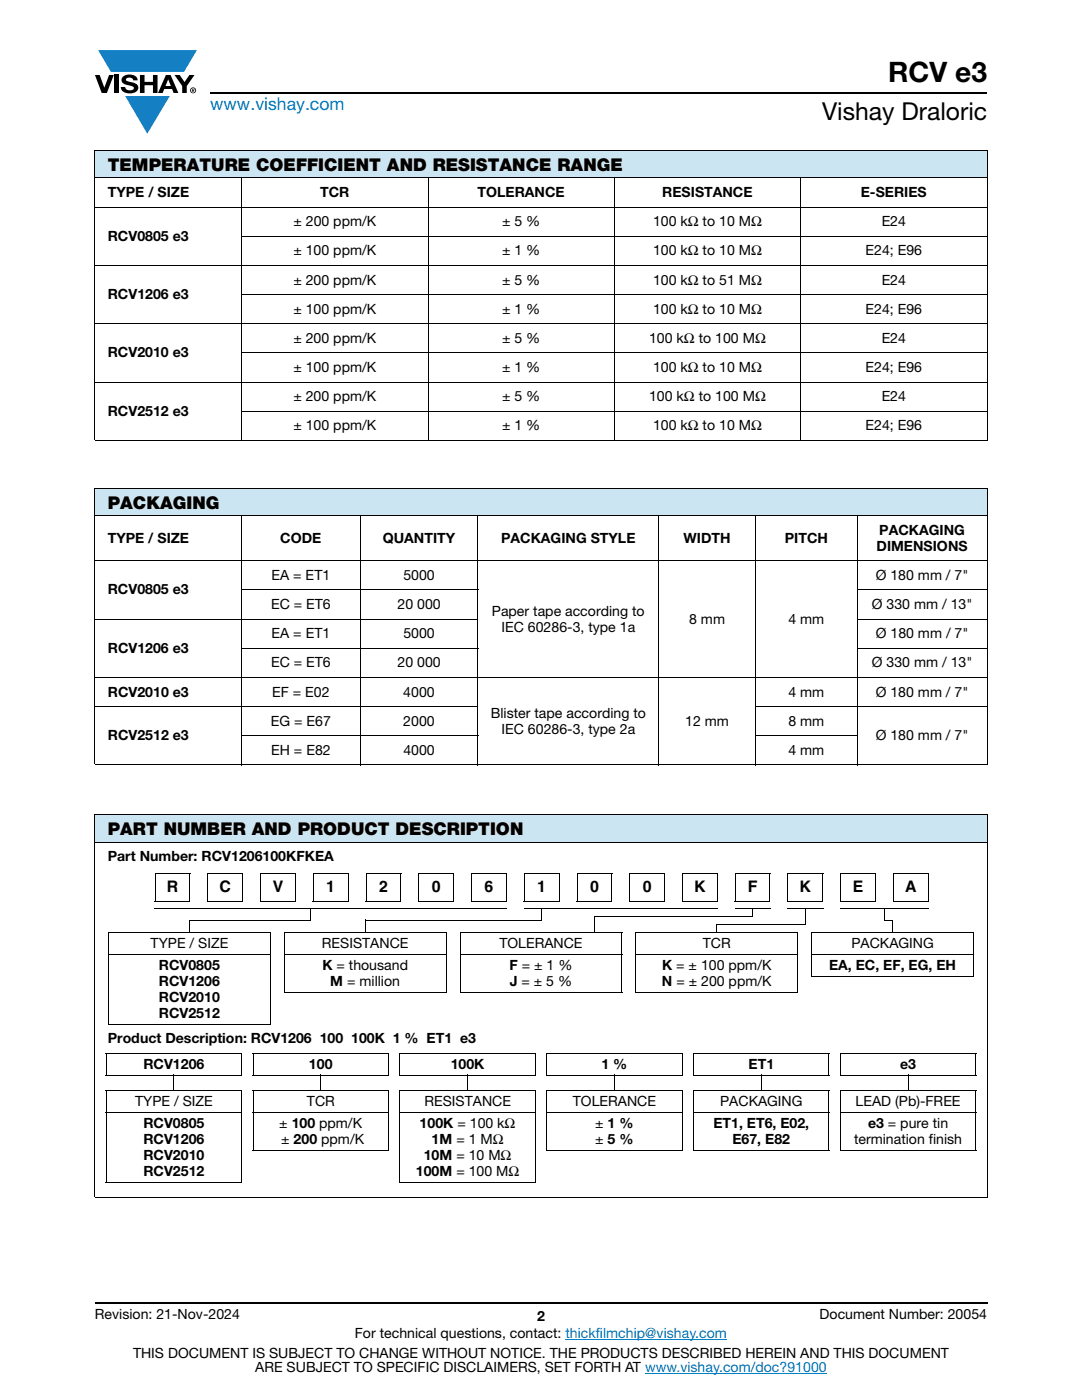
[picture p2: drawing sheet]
<svg xmlns="http://www.w3.org/2000/svg" width="216mm" height="279mm" viewBox="0 0 216 279" stroke-linecap="round" stroke-linejoin="round" font-family="sans-serif">
<defs><g id="words">
<text font-size="5.6" x="177.2" y="16.4">RCV e3</text>
<text font-size="4.9" x="164" y="24">Vishay Draloric</text>
<text font-size="3.5" fill="#007ec4" x="42" y="21.9">www.vishay.com</text>
<g font-size="3.5">
<text x="21.5" y="34.1">TEMPERATURE COEFFICIENT AND RESISTANCE RANGE</text>
<text x="21.5" y="101.5">PACKAGING</text>
<text x="21.5" y="166.6">PART NUMBER AND PRODUCT DESCRIPTION</text>
</g>
<g font-size="3.2">
<text x="33.3" y="178">R</text>
<text x="43.8" y="178">C</text>
<text x="54.4" y="178">V</text>
<text x="65.1" y="178">1</text>
<text x="75.6" y="178">2</text>
<text x="86.1" y="178">0</text>
<text x="96.7" y="178">6</text>
<text x="107.2" y="178">1</text>
<text x="117.7" y="178">0</text>
<text x="128.2" y="178">0</text>
<text x="138.5" y="178">K</text>
<text x="149.2" y="178">F</text>
<text x="159.6" y="178">K</text>
<text x="170.2" y="178">E</text>
<text x="180.6" y="178">A</text>
</g>
<g font-size="2.8">
<text x="21.5" y="39.3">TYPE / SIZE</text>
<text x="63.9" y="39.3">TCR</text>
<text x="95.3" y="39.3">TOLERANCE</text>
<text x="132.1" y="39.3">RESISTANCE</text>
<text x="171.8" y="39.3">E-SERIES</text>
<text x="58.5" y="45.1">± 200 ppm/K</text>
<text x="100.2" y="45.1">± 5 %</text>
<text x="130.3" y="45.1">100 kΩ to 10 MΩ</text>
<text x="175.9" y="45.1">E24</text>
<text x="21.5" y="48">RCV0805 e3</text>
<text x="58.5" y="51">± 100 ppm/K</text>
<text x="100.2" y="51">± 1 %</text>
<text x="130.3" y="51">100 kΩ to 10 MΩ</text>
<text x="172.7" y="51">E24; E96</text>
<text x="21.5" y="59.7">RCV1206 e3</text>
<text x="58.5" y="56.8">± 200 ppm/K</text>
<text x="100.2" y="56.8">± 5 %</text>
<text x="130.3" y="56.8">100 kΩ to 51 MΩ</text>
<text x="175.9" y="56.8">E24</text>
<text x="58.5" y="62.6">± 100 ppm/K</text>
<text x="100.2" y="62.6">± 1 %</text>
<text x="130.3" y="62.6">100 kΩ to 10 MΩ</text>
<text x="172.7" y="62.6">E24; E96</text>
<text x="21.5" y="71.3">RCV2010 e3</text>
<text x="58.5" y="68.4">± 200 ppm/K</text>
<text x="100.2" y="68.4">± 5 %</text>
<text x="129.5" y="68.4">100 kΩ to 100 MΩ</text>
<text x="175.9" y="68.4">E24</text>
<text x="58.5" y="74.3">± 100 ppm/K</text>
<text x="100.2" y="74.3">± 1 %</text>
<text x="130.3" y="74.3">100 kΩ to 10 MΩ</text>
<text x="172.7" y="74.3">E24; E96</text>
<text x="21.5" y="83">RCV2512 e3</text>
<text x="58.5" y="80.1">± 200 ppm/K</text>
<text x="100.2" y="80.1">± 5 %</text>
<text x="129.5" y="80.1">100 kΩ to 100 MΩ</text>
<text x="175.9" y="80.1">E24</text>
<text x="58.5" y="85.9">± 100 ppm/K</text>
<text x="100.2" y="85.9">± 1 %</text>
<text x="130.3" y="85.9">100 kΩ to 10 MΩ</text>
<text x="172.7" y="85.9">E24; E96</text>
<text x="175.4" y="106.7">PACKAGING</text>
<text x="21.5" y="108.3">TYPE / SIZE</text>
<text x="55.9" y="108.3">CODE</text>
<text x="76.4" y="108.3">QUANTITY</text>
<text x="100" y="108.3">PACKAGING STYLE</text>
<text x="136.4" y="108.3">WIDTH</text>
<text x="156.6" y="108.3">PITCH</text>
<text x="174.9" y="109.9">DIMENSIONS</text>
<text x="21.5" y="118.6">RCV0805 e3</text>
<text x="54.2" y="115.7">EA = ET1</text>
<text x="80.5" y="115.7">5000</text>
<text x="174.7" y="115.7">Ø 180 mm / 7&quot;</text>
<text x="54.1" y="121.6">EC = ET6</text>
<text x="79.3" y="121.6">20 000</text>
<text x="98.1" y="122.9">Paper tape according to</text>
<text x="137.5" y="124.5">8 mm</text>
<text x="157.3" y="124.5">4 mm</text>
<text x="174" y="121.6">Ø 330 mm / 13&quot;</text>
<text x="21.5" y="130.3">RCV1206 e3</text>
<text x="54.2" y="127.4">EA = ET1</text>
<text x="80.5" y="127.4">5000</text>
<text x="100.1" y="126">IEC 60286-3, type 1a</text>
<text x="174.7" y="127.4">Ø 180 mm / 7&quot;</text>
<text x="54.1" y="133.2">EC = ET6</text>
<text x="79.3" y="133.2">20 000</text>
<text x="174" y="133.2">Ø 330 mm / 13&quot;</text>
<text x="21.5" y="139">RCV2010 e3</text>
<text x="54.3" y="139">EF = E02</text>
<text x="80.5" y="139">4000</text>
<text x="97.9" y="143.3">Blister tape according to</text>
<text x="157.3" y="139">4 mm</text>
<text x="174.7" y="139">Ø 180 mm / 7&quot;</text>
<text x="21.5" y="147.7">RCV2512 e3</text>
<text x="54" y="144.8">EG = E67</text>
<text x="80.5" y="144.8">2000</text>
<text x="100.1" y="146.4">IEC 60286-3, type 2a</text>
<text x="136.7" y="144.8">12 mm</text>
<text x="157.3" y="144.8">8 mm</text>
<text x="174.7" y="147.7">Ø 180 mm / 7&quot;</text>
<text x="54.1" y="150.7">EH = E82</text>
<text x="80.5" y="150.7">4000</text>
<text x="157.3" y="150.7">4 mm</text>
<text x="21.5" y="171.9">Part Number: RCV1206100KFKEA</text>
<text x="30" y="189.1">TYPE / SIZE</text>
<text x="64.2" y="189.1">RESISTANCE</text>
<text x="99.7" y="189.1">TOLERANCE</text>
<text x="140.2" y="189.1">TCR</text>
<text x="169.9" y="189.1">PACKAGING</text>
<text x="31.7" y="193.5">RCV0805</text>
<text x="31.7" y="196.7">RCV1206</text>
<text x="64.3" y="193.5">K = thousand</text>
<text x="65.9" y="196.7">M = million</text>
<text x="101.7" y="193.5">F = ± 1 %</text>
<text x="101.7" y="196.7">J = ± 5 %</text>
<text x="132.1" y="196.7">N = ± 200 ppm/K</text>
<text x="132.1" y="193.5">K = ± 100 ppm/K</text>
<text x="165.4" y="193.5">EA, EC, EF, EG, EH</text>
<text x="31.7" y="199.9">RCV2010</text>
<text x="31.7" y="203.1">RCV2512</text>
<text x="21.5" y="208.2">Product Description: RCV1206 100 100K 1 % ET1 e3</text>
<text x="28.6" y="213.3">RCV1206</text>
<text x="61.6" y="213.3">100</text>
<text x="89.9" y="213.3">100K</text>
<text x="120" y="213.3">1 %</text>
<text x="149.4" y="213.3">ET1</text>
<text x="179.6" y="213.3">e3</text>
<text x="26.9" y="220.7">TYPE / SIZE</text>
<text x="61.2" y="220.7">TCR</text>
<text x="84.7" y="220.7">RESISTANCE</text>
<text x="114.3" y="220.7">TOLERANCE</text>
<text x="143.7" y="220.7">PACKAGING</text>
<text x="170.7" y="220.7">LEAD (Pb)-FREE</text>
<text x="28.6" y="225.1">RCV0805</text>
<text x="55.7" y="225.1">± 100 ppm/K</text>
<text x="83.7" y="225.1">100K = 100 kΩ</text>
<text x="118.8" y="225.1">± 1 %</text>
<text x="142.3" y="225.1">ET1, ET6, E02,</text>
<text x="173.2" y="225.1">e3 = pure tin</text>
<text x="28.6" y="228.3">RCV1206</text>
<text x="28.6" y="231.5">RCV2010</text>
<text x="56.1" y="228.3">± 200 ppm/K</text>
<text x="84.5" y="231.5">10M = 10 MΩ</text>
<text x="86.1" y="228.3">1M = 1 MΩ</text>
<text x="118.8" y="228.3">± 5 %</text>
<text x="146.2" y="228.3">E67, E82</text>
<text x="170.4" y="228.3">termination finish</text>
<text x="28.6" y="234.7">RCV2512</text>
<text x="83" y="234.7">100M = 100 MΩ</text>
<text x="18.9" y="263.3">Revision: 21-Nov-2024</text>
<text x="107.2" y="263.6">2</text>
<text x="163.6" y="263.3">Document Number: 20054</text>
<text x="70.8" y="267.1">For technical questions, contact: thickfilmchip@vishay.com</text>
<text x="26.5" y="271">THIS DOCUMENT IS SUBJECT TO CHANGE WITHOUT NOTICE. THE PRODUCTS DESCRIBED HEREIN AND THIS DOCUMENT</text>
<text x="50.9" y="273.8">ARE SUBJECT TO SPECIFIC DISCLAIMERS, SET FORTH AT www.vishay.com/doc?91000</text>
</g>
</g></defs>
<g fill="#147fc3">
<path d="M19.6 10h19.7l-2.6 4.3h-1.1h-13.5z"/>
<path d="M25 19.2h8.9l-4.5 7.5z"/>
</g>
<g fill="#000">
<path d="M18.9 15h1l.9 2.5 1-2.5h.9l-1.4 3.6h-1zM22.9 15h.9v3.6h-.9zM24.6 15.3a2.1 2.1 0 0 1 2.8 .3l.1 .4h-.9a.79 .79 0 0 0-.7-.5 .79 .79 0 0 0-.8 .4l.3 .3 1 .2a1.08 1.08 0 0 1 1.2 1 1.08 1.08 0 0 1-1.1 1.2 1.73 1.73 0 0 1-2.4-1.2h.9a.96 .96 0 0 0 .8 .6 .96 .96 0 0 0 .9-.4 1.31 1.31 0 0 0-1.2-.6 1.03 1.03 0 0 1-1.1-.6 1.03 1.03 0 0 1 .2-1.1zM27.9 15h.9v1.3h1.7v-1.3h.9v3.6h-.9v-1.6h-1.7v1.6h-.9zM34.8 15h1.1l.9 1.4 1-1.4h1l-1.5 2.2v1.4h-.9v-1.4z"/>
<path d="M33.6 15.9l.5 1.3h-1.1zM33.1 15l-1.6 3.6h1l.3-.8h1.5l.3 .8h1l-1.6-3.6z"/>
<path d="M38.4 17.8h.2v.2h-.2zM38.3 17.7v.7h.1v-.3l.4 .3-.2-.3 .2-.2-.1-.2z"/>
<path d="M38.1 18a.46 .46 0 0 1 .9 0 .46 .46 0 0 1-.9 0zM37.9 18a.6 .6 0 0 0 1.2 0 .6 .6 0 0 0-1.2 0z"/>
</g>
<path d="M42 18.6h155M18.9 260h178.1" fill="none" stroke="#000" stroke-width=".36"/>
<path d="M112.8 267.3h32.3M128.7 274h36.3" fill="none" stroke="#007ec4" stroke-width=".2"/>
<g fill="#cce5f3">
<path d="M18.9 30h178.1v5.5h-178.1z"/>
<path d="M18.9 97.4h178.1v5.5h-178.1z"/>
<path d="M18.9 162.5h178.1v5.5h-178.1z"/>
</g>
<g fill="none" stroke="#000" stroke-width=".2">
<path d="M18.9 30h178.1M18.9 35.5h29.2M18.9 30.1v57.7M48.2 35.4v52.6M48.3 35.5h148.7M85.4 35.4v52.6M122.6 35.4v52.6M159.8 35.4v52.6M197 30.1v5.3M197 35.6v5.6M18.9 41.3h178.1M18.9 53h178.1"/>
<path d="M48.1 47.1h148.9M48.1 58.8h148.9M197 41.4v46.4M18.9 64.6h178.1M18.9 76.2h178.1M48.1 70.4h148.9M18.9 87.9h178.1M18.9 97.4h178.1M18.9 97.5v55.1M48.1 82.1h148.9M197 97.5v55.1M18.9 102.9h178.1"/>
<path d="M18.9 111.9h178.1M48.1 117.7h47.4M48.2 102.8v49.9M71.9 102.8v49.9M95.4 102.8v49.9M131.4 102.8v49.9M150.8 102.8v49.9M170.9 117.7h26.1M171 102.8v49.9M18.9 123.5h76.6M18.9 135.2h178.1M48.1 129.4h47.4"/>
<path d="M170.9 123.5h26.1M170.9 129.4h26.1M18.9 141h76.6M18.9 152.7h178.1M48.1 146.8h47.4M150.7 141h46.3M150.7 146.8h20.4M18.9 162.5h178.1M18.9 168h178.1M18.9 162.6v76.3M30.9 179.9h7M31 174.3h7"/>
<path d="M31 174.2v5.7M37.9 174.3v5.6M41.4 179.9h7M41.5 174.3h7M41.5 174.2v5.7M48.4 174.3v5.6M51.9 179.9h7M52 174.2v5.7M52 174.3h7M58.9 174.3v5.6M62.4 179.9h7M62.5 174.2v5.7"/>
<path d="M62.5 174.3h7M69.4 174.3v5.6M73 179.9h7M73 174.3h7.1M73 174.2v5.7M80 174.3v5.6M83.5 179.9h7M83.6 174.2v5.7M83.6 174.3h7M90.5 174.3v5.6M94 179.9h7M94.1 174.2v5.7"/>
<path d="M94.1 174.3h7M101 174.3v5.6M104.5 179.9h7M104.6 174.3h7M104.6 174.2v5.7M111.5 174.3v5.6M115.1 179.9h7M115.1 174.3h7.1M115.1 174.2v5.7M122.1 174.3v5.6M125.6 179.9h7M125.7 174.2v5.7"/>
<path d="M125.7 174.3h7M132.6 174.3v5.6M136.1 179.9h7M136.2 174.2v5.7M136.2 174.3h7M143.1 174.3v5.6M146.6 179.9h7M146.7 174.3h7M146.7 174.2v5.7M153.6 174.3v5.6M157.1 179.9h7M157.2 174.3h7"/>
<path d="M157.2 174.2v5.7M164.1 174.3v5.6M167.7 179.9h7M167.7 174.3h7.1M167.7 174.2v5.7M174.7 174.3v5.6M178.2 179.9h7M178.3 174.3h7M178.3 174.2v5.7M185.2 174.3v5.6M197 162.6v76.3M21.5 186h32.6"/>
<path d="M21.5 190.4h32.6M21.6 186.1v18.2M31 181.4h70.1M37.8 183.6v2.4M37.8 183.7h24.3M54 186.1v18.2M56.6 186h32.5M56.6 190.4h32.5M56.6 198h32.5M56.7 186.1v11.8M62 181.4v2.3M72.9 183.6v2.4"/>
<path d="M72.9 183.7h35.3M89 186.1v11.8M91.7 186h32.5M91.7 190.4h32.5M91.7 198h32.5M91.8 186.1v11.8M104.6 181.4h38.6M108.1 181.3v2.4M118.5 182.9h31.7M118.6 182.9v3.1M124.1 186.1v11.8M126.8 186h32.5"/>
<path d="M126.8 190.4h32.5M126.8 198h32.5M126.9 186.1v11.8M142.9 184.5h17.8M146.7 181.4h7M157.2 181.4h7M159.2 186.1v11.8M160.7 181.3v3.3M161.8 186h32.6M161.8 190.4h32.6M161.8 194.8h32.6M161.9 186.1v8.7"/>
<path d="M167.7 181.4h17.6M176.5 181.3v2.4M178.1 183.6v2.5M194.3 186.1v8.7M21.1 210.2h27.2M21.1 214.6h27.2M21.1 217.6h27.2M21.2 210.3v4.2M21.2 217.7v18.2M21.5 204.4h32.6M34.7 214.5v3.2M48.2 210.3v4.2"/>
<path d="M48.2 217.7v18.2M50.4 210.2h27.2M50.4 214.6h27.2M50.4 217.6h27.2M50.5 210.3v4.2M50.5 217.7v11.8M64 214.5v3.2M77.5 210.3v4.2M77.5 217.7v11.8M79.7 210.2h27.2M79.7 214.6h27.2M79.7 217.6h27.2"/>
<path d="M79.8 210.3v4.2M79.8 217.7v18.2M93.3 214.5v3.2M106.8 210.3v4.2M106.8 217.7v18.2M109 210.2h27.2M109 214.6h27.2M109 217.6h27.2M109.1 210.3v4.2M109.1 217.7v11.8M122.6 214.5v3.2M136.1 210.3v4.2"/>
<path d="M136.1 217.7v11.8M138.3 210.2h27.2M138.3 214.6h27.2M138.3 217.6h27.2M138.4 210.3v4.2M138.4 217.7v11.8M151.9 214.5v3.2M165.4 210.3v4.2M165.4 217.7v11.8M167.6 210.2h27.2M167.6 214.6h27.2M167.6 217.6h27.2"/>
<path d="M167.7 210.3v4.2M167.7 217.7v11.8M181.2 214.5v3.2M194.7 210.3v4.2M194.7 217.7v11.8M18.9 239h178.1M21.1 222h27.2M21.1 235.9h27.2M50.4 222h27.2M50.4 229.6h27.2M79.7 222h27.2M79.7 235.9h27.2"/>
<path d="M109 222h27.2M109 229.6h27.2M138.3 222h27.2M138.3 229.6h27.2M167.6 222h27.2M167.6 229.6h27.2"/>
</g>
<path d="M30.9 181.3l.1 .2zM104.5 181.3l.1 .2zM142.9 184.5h.1v1.6h-.1zM146.6 181.3l.1 .2zM150.1 181.3h.2v1.7h-.2zM157.1 181.3l.1 .2zM167.7 181.3v.2zM176.4 183.6h1.7v.2h-1.7z" fill="#000"/>
<use href="#words"/>
</svg>
